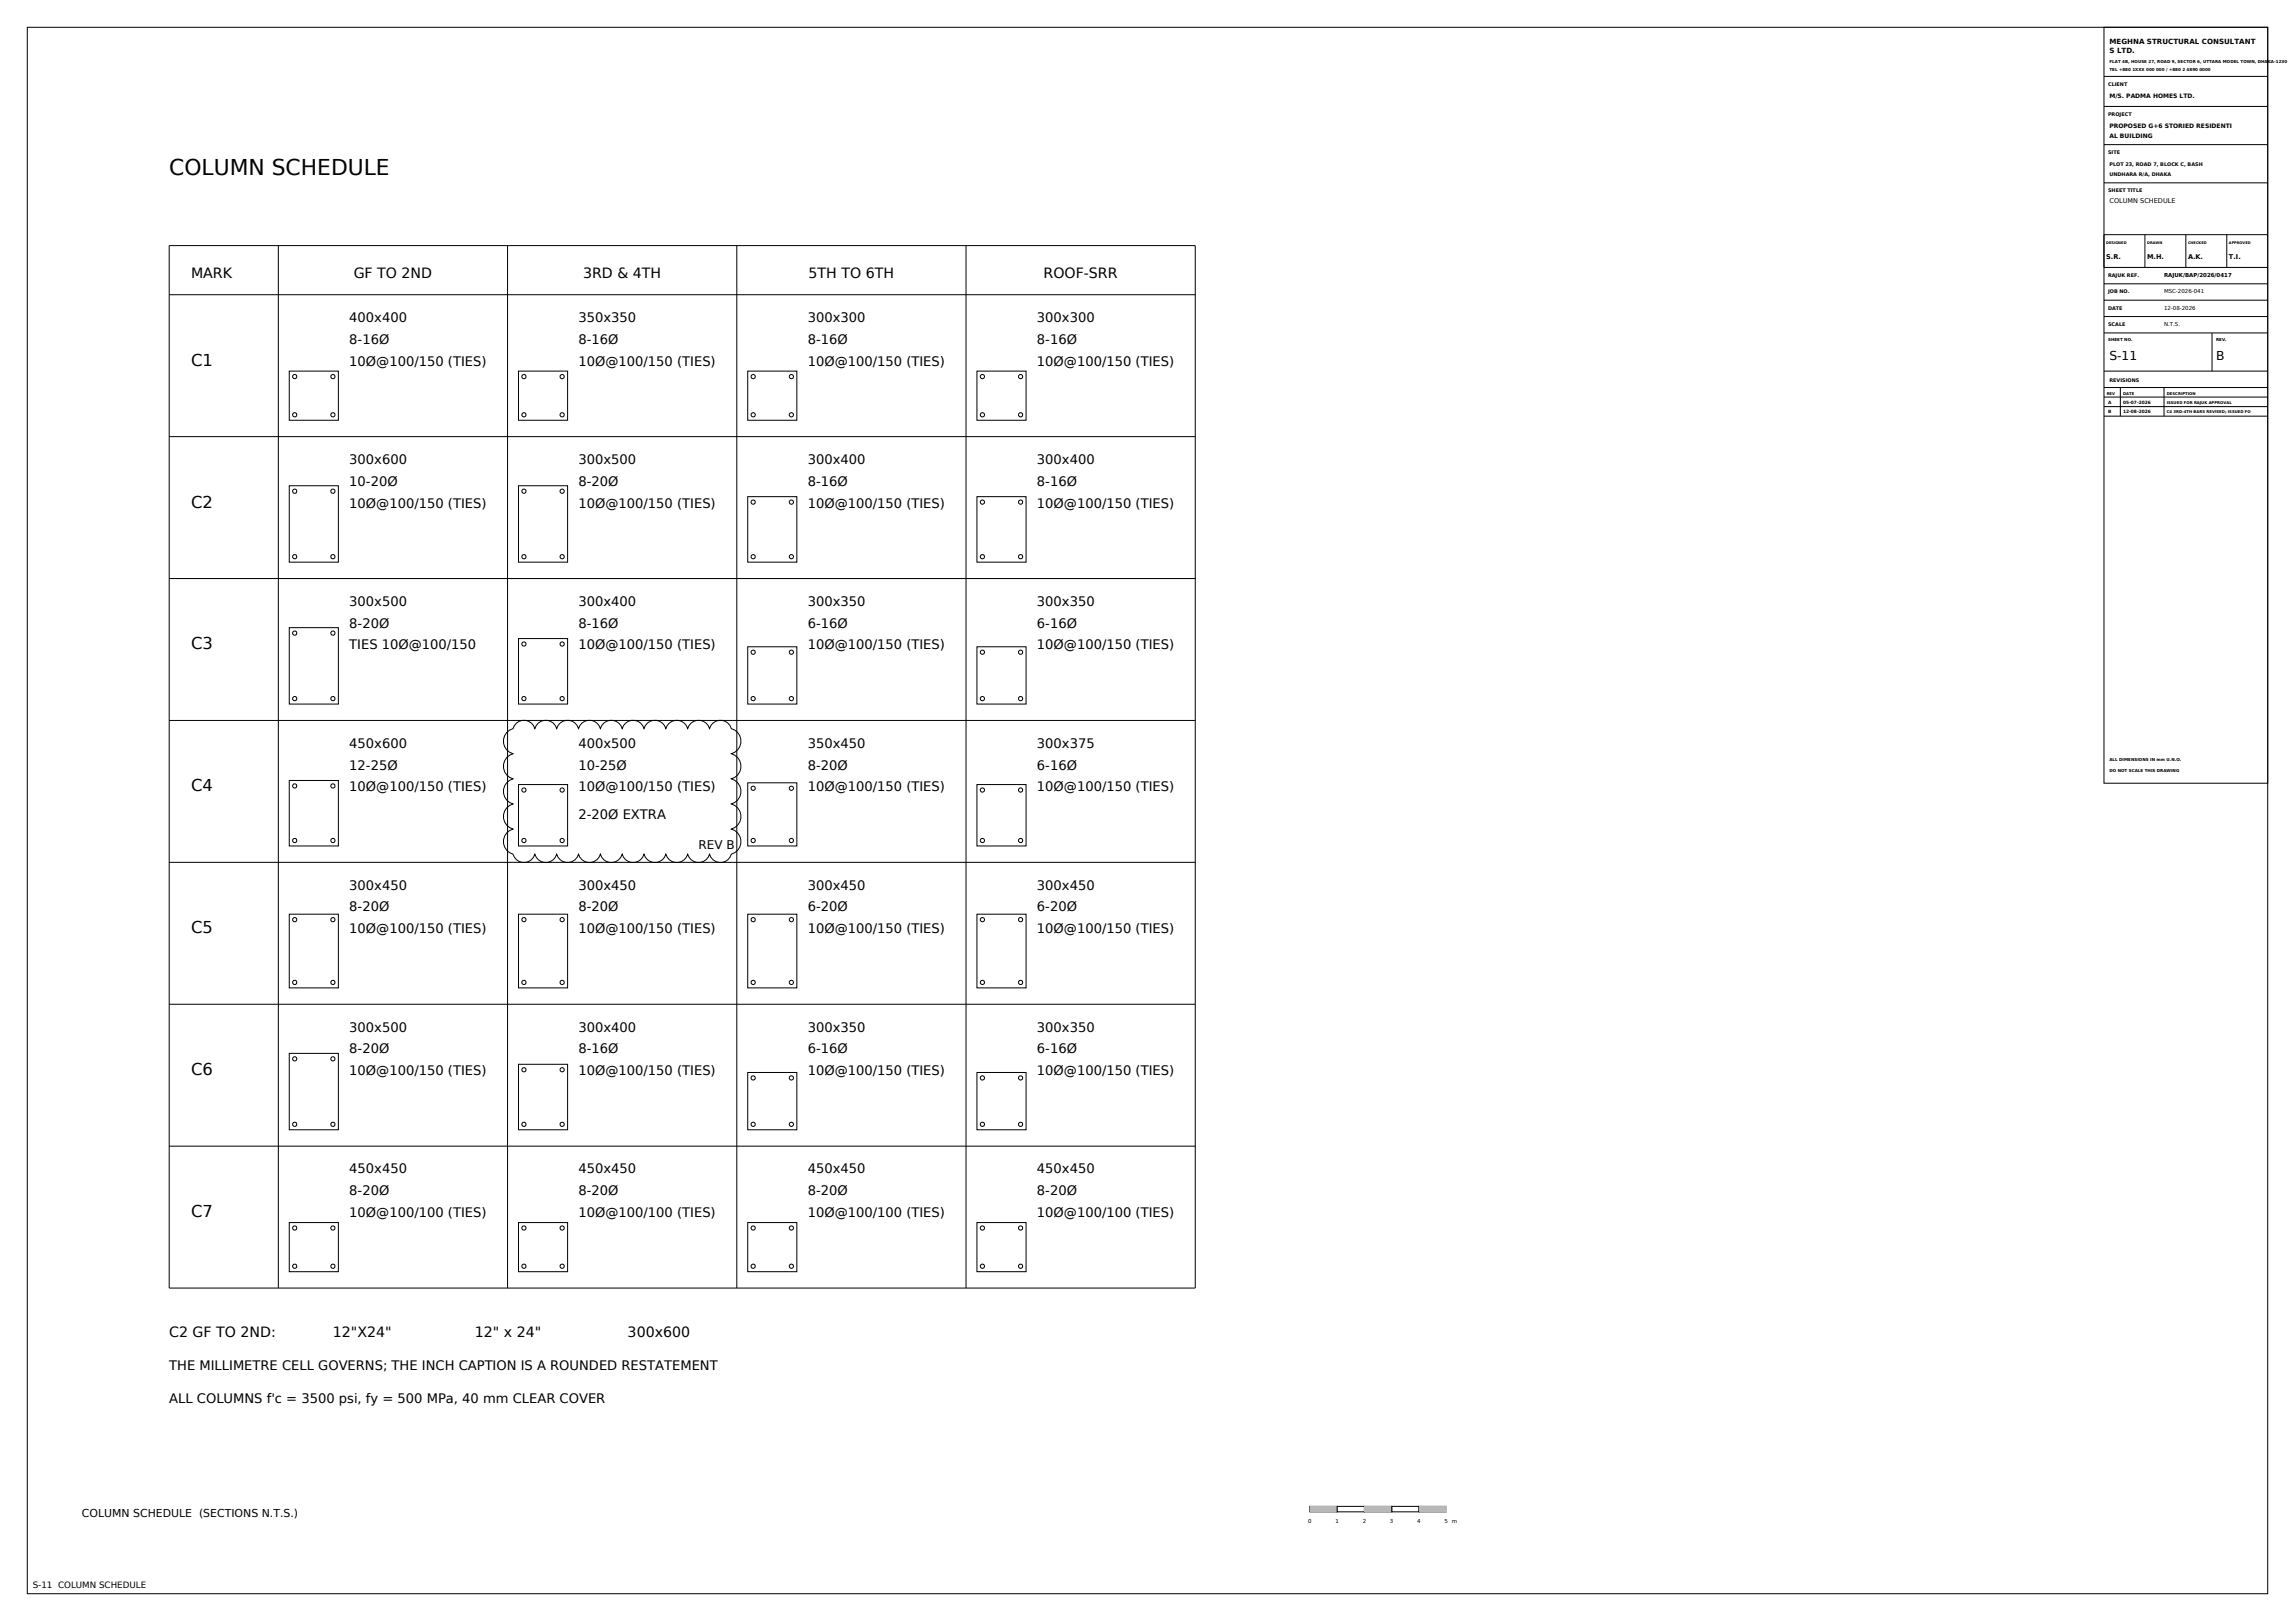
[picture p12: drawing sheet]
<svg xmlns="http://www.w3.org/2000/svg" width="841mm" height="594mm" viewBox="0 0 841 594" stroke-linecap="round" stroke-linejoin="round" font-family="sans-serif">
<defs><g id="words">
<text font-size="8" x="62" y="64">COLUMN SCHEDULE</text>
<g font-size="6">
<text x="70" y="134">C1</text>
<text x="70" y="186">C2</text>
<text x="70" y="238">C3</text>
<text x="70" y="290">C4</text>
<text x="70" y="342">C5</text>
<text x="70" y="394">C6</text>
<text x="70" y="446">C7</text>
</g>
<g font-size="5.2">
<text x="70" y="102">MARK</text>
<text x="129.6" y="102">GF TO 2ND</text>
<text x="213.7" y="102">3RD &amp; 4TH</text>
<text x="296.3" y="102">5TH TO 6TH</text>
<text x="382.4" y="102">ROOF-SRR</text>
<text x="62" y="490">C2 GF TO 2ND:</text>
<text x="122" y="490">12&quot;X24&quot;</text>
<text x="174" y="490">12&quot; x 24&quot;</text>
<text x="230" y="490">300x600</text>
</g>
<g font-size="4.8">
<text x="128" y="118">400x400</text>
<text x="212" y="118">350x350</text>
<text x="296" y="118">300x300</text>
<text x="380" y="118">300x300</text>
<text x="128" y="126">8-16Ø</text>
<text x="212" y="126">8-16Ø</text>
<text x="296" y="126">8-16Ø</text>
<text x="380" y="126">8-16Ø</text>
<text x="128" y="134">10Ø@100/150 (TIES)</text>
<text x="212" y="134">10Ø@100/150 (TIES)</text>
<text x="296" y="134">10Ø@100/150 (TIES)</text>
<text x="380" y="134">10Ø@100/150 (TIES)</text>
<text x="128" y="170">300x600</text>
<text x="212" y="170">300x500</text>
<text x="296" y="170">300x400</text>
<text x="380" y="170">300x400</text>
<text x="128" y="178">10-20Ø</text>
<text x="212" y="178">8-20Ø</text>
<text x="296" y="178">8-16Ø</text>
<text x="380" y="178">8-16Ø</text>
<text x="128" y="186">10Ø@100/150 (TIES)</text>
<text x="212" y="186">10Ø@100/150 (TIES)</text>
<text x="296" y="186">10Ø@100/150 (TIES)</text>
<text x="380" y="186">10Ø@100/150 (TIES)</text>
<text x="128" y="222">300x500</text>
<text x="212" y="222">300x400</text>
<text x="296" y="222">300x350</text>
<text x="380" y="222">300x350</text>
<text x="128" y="230">8-20Ø</text>
<text x="212" y="230">8-16Ø</text>
<text x="296" y="230">6-16Ø</text>
<text x="380" y="230">6-16Ø</text>
<text x="128" y="238">TIES 10Ø@100/150</text>
<text x="212" y="238">10Ø@100/150 (TIES)</text>
<text x="296" y="238">10Ø@100/150 (TIES)</text>
<text x="380" y="238">10Ø@100/150 (TIES)</text>
<text x="128" y="274">450x600</text>
<text x="212" y="274">400x500</text>
<text x="296" y="274">350x450</text>
<text x="380" y="274">300x375</text>
<text x="128" y="282">12-25Ø</text>
<text x="212" y="282">10-25Ø</text>
<text x="296" y="282">8-20Ø</text>
<text x="380" y="282">6-16Ø</text>
<text x="128" y="290">10Ø@100/150 (TIES)</text>
<text x="212" y="290">10Ø@100/150 (TIES)</text>
<text x="296" y="290">10Ø@100/150 (TIES)</text>
<text x="380" y="290">10Ø@100/150 (TIES)</text>
<text x="212" y="300">2-20Ø EXTRA</text>
<text x="128" y="326">300x450</text>
<text x="212" y="326">300x450</text>
<text x="296" y="326">300x450</text>
<text x="380" y="326">300x450</text>
<text x="128" y="334">8-20Ø</text>
<text x="212" y="334">8-20Ø</text>
<text x="296" y="334">6-20Ø</text>
<text x="380" y="334">6-20Ø</text>
<text x="128" y="342">10Ø@100/150 (TIES)</text>
<text x="212" y="342">10Ø@100/150 (TIES)</text>
<text x="296" y="342">10Ø@100/150 (TIES)</text>
<text x="380" y="342">10Ø@100/150 (TIES)</text>
<text x="128" y="378">300x500</text>
<text x="212" y="378">300x400</text>
<text x="296" y="378">300x350</text>
<text x="380" y="378">300x350</text>
<text x="128" y="386">8-20Ø</text>
<text x="212" y="386">8-16Ø</text>
<text x="296" y="386">6-16Ø</text>
<text x="380" y="386">6-16Ø</text>
<text x="128" y="394">10Ø@100/150 (TIES)</text>
<text x="212" y="394">10Ø@100/150 (TIES)</text>
<text x="296" y="394">10Ø@100/150 (TIES)</text>
<text x="380" y="394">10Ø@100/150 (TIES)</text>
<text x="128" y="430">450x450</text>
<text x="212" y="430">450x450</text>
<text x="296" y="430">450x450</text>
<text x="380" y="430">450x450</text>
<text x="128" y="438">8-20Ø</text>
<text x="212" y="438">8-20Ø</text>
<text x="296" y="438">8-20Ø</text>
<text x="380" y="438">8-20Ø</text>
<text x="128" y="446">10Ø@100/100 (TIES)</text>
<text x="212" y="446">10Ø@100/100 (TIES)</text>
<text x="296" y="446">10Ø@100/100 (TIES)</text>
<text x="380" y="446">10Ø@100/100 (TIES)</text>
<text x="62" y="502">THE MILLIMETRE CELL GOVERNS; THE INCH CAPTION IS A ROUNDED RESTATEMENT</text>
<text x="62" y="514">ALL COLUMNS f'c = 3500 psi, fy = 500 MPa, 40 mm CLEAR COVER</text>
</g>
<g font-size="4.5">
<text x="773" y="132">S-11</text>
<text x="812.1" y="132">B</text>
</g>
<text font-size="4.4" x="256" y="311">REV B</text>
<text font-size="4" x="30" y="556">COLUMN SCHEDULE (SECTIONS N.T.S.)</text>
<text font-size="3.2" x="12" y="582">S-11 COLUMN SCHEDULE</text>
<g font-size="2.6">
<text x="773" y="16">MEGHNA STRUCTURAL CONSULTANT</text>
<text x="773" y="19.5">S LTD.</text>
</g>
<g font-size="2.4">
<text x="773" y="74.5">COLUMN SCHEDULE</text>
<text x="771.8" y="95">S.R.</text>
<text x="786.8" y="95">M.H.</text>
<text x="801.8" y="95">A.K.</text>
<text x="816.8" y="95">T.I.</text>
</g>
<g font-size="2.2">
<text x="773" y="36">M/S. PADMA HOMES LTD.</text>
<text x="773" y="47">PROPOSED G+6 STORIED RESIDENTI</text>
<text x="773" y="50.5">AL BUILDING</text>
</g>
<g font-size="2">
<text x="793" y="101.5">RAJUK/BAP/2026/0417</text>
<text x="793" y="107.5">MSC-2026-041</text>
<text x="793" y="113.5">12-08-2026</text>
<text x="793" y="119.5">N.T.S.</text>
<text x="479.4" y="558">0</text>
<text x="489.4" y="558">1</text>
<text x="499.4" y="558">2</text>
<text x="509.4" y="558">3</text>
<text x="519.4" y="558">4</text>
<text x="529.4" y="558">5 m</text>
</g>
<g font-size="1.8">
<text x="772.5" y="31.5">CLIENT</text>
<text x="772.5" y="42.5">PROJECT</text>
<text x="772.5" y="56.5">SITE</text>
<text x="773" y="61">PLOT 23, ROAD 7, BLOCK C, BASH</text>
<text x="773" y="64.5">UNDHARA R/A, DHAKA</text>
<text x="772.5" y="70.5">SHEET TITLE</text>
<text x="772.5" y="101.5">RAJUK REF.</text>
<text x="772.5" y="107.5">JOB NO.</text>
<text x="772.5" y="113.5">DATE</text>
<text x="772.5" y="119.5">SCALE</text>
<text x="773" y="140">REVISIONS</text>
</g>
<g font-size="1.6">
<text x="772.5" y="148">A</text>
<text x="778" y="148">05-07-2026</text>
<text x="772.5" y="151.5">B</text>
<text x="778" y="151.5">12-08-2026</text>
</g>
<g font-size="1.5">
<text x="773" y="23">FLAT 4B, HOUSE 27, ROAD 9, SECTOR 6, UTTARA MODEL TOWN, DHAKA-1230</text>
<text x="773" y="26">TEL +880 1XXX 000 000 / +880 2 4890 0000</text>
<text x="772.5" y="125">SHEET NO.</text>
<text x="812.1" y="125">REV.</text>
<text x="773" y="279">ALL DIMENSIONS IN mm U.N.O.</text>
<text x="773" y="283">DO NOT SCALE THIS DRAWING</text>
</g>
<g font-size="1.4">
<text x="772" y="144.6">REV</text>
<text x="778" y="144.6">DATE</text>
<text x="794" y="144.6">DESCRIPTION</text>
<text x="794" y="148">ISSUED FOR RAJUK APPROVAL</text>
<text x="794" y="151.5">C4 3RD-4TH BARS REVISED; ISSUED FO</text>
</g>
<g font-size="1.3">
<text x="771.8" y="89.5">DESIGNED</text>
<text x="786.8" y="89.5">DRAWN</text>
<text x="801.8" y="89.5">CHECKED</text>
<text x="816.8" y="89.5">APPROVED</text>
</g>
</g></defs>
<g fill="none" stroke="#000" stroke-width=".37">
<path d="M10 10h821v574h-821zM771 10h60v277h-60zM771 28h60M771 39h60M771 53h60M771 67h60M786 86v12M801 86v12M816 86v12M831 86h-60v12h60M771 104h60M771 110h60"/>
<path d="M771 116h60M771 122h60M771 136h60M810.6 122v14M771 142h60M771 145.5h60M771 149h60M771 152.5h60M777 142v10.5M793 142v10.5M480 552h10v2h-10z"/>
</g>
<path d="M480 552h10v2h-10z" fill-rule="evenodd" fill="#b8b8b8"/>
<path d="M490 552h10v2h-10zM500 552h10v2h-10z" fill="none" stroke="#000" stroke-width=".37"/>
<path d="M500 552h10v2h-10z" fill-rule="evenodd" fill="#b8b8b8"/>
<path d="M510 552h10v2h-10zM520 552h10v2h-10z" fill="none" stroke="#000" stroke-width=".37"/>
<path d="M520 552h10v2h-10z" fill-rule="evenodd" fill="#b8b8b8"/>
<g fill="none" stroke="#000" stroke-width=".37">
<path d="M62 90h376v382h-376zM102 90v382M186 90v382M270 90v382M354 90v382M62 108h376M106 136h18v18h-18zM190 136h18v18h-18zM274 136h18v18h-18zM358 136h18v18h-18zM62 160h376M106 178h18v28h-18z"/>
<path d="M190 178h18v28h-18zM274 182h18v24h-18zM358 182h18v24h-18zM62 212h376M106 230h18v28h-18zM190 234h18v24h-18zM274 237h18v21h-18zM358 237h18v21h-18zM62 264h376M185.7 268.4l1-.9 1.3-.5a4.1 4.1 0 0 1 4-3.1 4.1 4.1 0 0 1 4 3.1 4.1 4.1 0 0 1 4-3.1 4.1 4.1 0 0 1 4 3.1 4.1 4.1 0 0 1 4-3.1 4.1 4.1 0 0 1 4 3.1 4.1 4.1 0 0 1 4-3.1 4.1 4.1 0 0 1 4 3.1 4.1 4.1 0 0 1 4-3.1 4.1 4.1 0 0 1 4 3.1 4.1 4.1 0 0 1 4-3.1 4.1 4.1 0 0 1 4 3.1 4.1 4.1 0 0 1 4-3.1 4.1 4.1 0 0 1 4 3.1 4.1 4.1 0 0 1 4-3.1 4.1 4.1 0 0 1 4 3.1 4.1 4.1 0 0 1 4-3.1 4.1 4.1 0 0 1 4 3.1 4.1 4.1 0 0 1 4-3.1 4.1 4.1 0 0 1 4 3.1 4.8 4.8 0 0 1 3.5 4.6 4.8 4.8 0 0 1-3.5 4.6 4.8 4.8 0 0 1 3.5 4.6 4.8 4.8 0 0 1-3.5 4.6 4.8 4.8 0 0 1 3.5 4.6 4.8 4.8 0 0 1-3.5 4.6 4.8 4.8 0 0 1 3.5 4.6 4.8 4.8 0 0 1-3.5 4.6 4.8 4.8 0 0 1 3.5 4.6 4.8 4.8 0 0 1-3.5 4.6 4.1 4.1 0 0 1-4 3.1 4.1 4.1 0 0 1-4-3.1 4.1 4.1 0 0 1-4 3.1 4.1 4.1 0 0 1-4-3.1 4.1 4.1 0 0 1-4 3.1 4.1 4.1 0 0 1-4-3.1 4.1 4.1 0 0 1-4 3.1 4.1 4.1 0 0 1-4-3.1 4.1 4.1 0 0 1-4 3.1 4.1 4.1 0 0 1-4-3.1 4.1 4.1 0 0 1-4 3.1 4.1 4.1 0 0 1-4-3.1 4.1 4.1 0 0 1-4 3.1 4.1 4.1 0 0 1-4-3.1 4.1 4.1 0 0 1-4 3.1 4.1 4.1 0 0 1-4-3.1 4.1 4.1 0 0 1-4 3.1 4.1 4.1 0 0 1-4-3.1 4.1 4.1 0 0 1-4 3.1 4.1 4.1 0 0 1-4-3.1 4.8 4.8 0 0 1-3.5-4.6 4.8 4.8 0 0 1 3.5-4.6 4.8 4.8 0 0 1-3.5-4.6 4.8 4.8 0 0 1 3.5-4.6 4.8 4.8 0 0 1-3.5-4.6 4.8 4.8 0 0 1 3.5-4.6 4.8 4.8 0 0 1-3.5-4.6 4.8 4.8 0 0 1 3.5-4.6 4.8 4.8 0 0 1-2.3-7.8zM106 286h18v24h-18zM190 287.5h18v22.5h-18z"/>
<path d="M274 286.9h18v23.1h-18zM358 287.5h18v22.5h-18zM62 316h376M106 335h18v27h-18zM190 335h18v27h-18zM274 335h18v27h-18zM358 335h18v27h-18zM62 368h376M106 386h18v28h-18zM190 390h18v24h-18zM274 393h18v21h-18zM358 393h18v21h-18z"/>
<path d="M62 420h376M106 448h18v18h-18zM190 448h18v18h-18zM274 448h18v18h-18zM358 448h18v18h-18z"/>
<circle cx="108" cy="138" r=".8"/>
<circle cx="122" cy="138" r=".8"/>
<circle cx="192" cy="138" r=".8"/>
<circle cx="206" cy="138" r=".8"/>
<circle cx="276" cy="138" r=".8"/>
<circle cx="290" cy="138" r=".8"/>
<circle cx="360" cy="138" r=".8"/>
<circle cx="374" cy="138" r=".8"/>
<circle cx="108" cy="152" r=".8"/>
<circle cx="122" cy="152" r=".8"/>
<circle cx="192" cy="152" r=".8"/>
<circle cx="206" cy="152" r=".8"/>
<circle cx="276" cy="152" r=".8"/>
<circle cx="290" cy="152" r=".8"/>
<circle cx="360" cy="152" r=".8"/>
<circle cx="374" cy="152" r=".8"/>
<circle cx="108" cy="180" r=".8"/>
<circle cx="122" cy="180" r=".8"/>
<circle cx="192" cy="180" r=".8"/>
<circle cx="206" cy="180" r=".8"/>
<circle cx="276" cy="184" r=".8"/>
<circle cx="290" cy="184" r=".8"/>
<circle cx="360" cy="184" r=".8"/>
<circle cx="374" cy="184" r=".8"/>
<circle cx="108" cy="204" r=".8"/>
<circle cx="122" cy="204" r=".8"/>
<circle cx="192" cy="204" r=".8"/>
<circle cx="206" cy="204" r=".8"/>
<circle cx="276" cy="204" r=".8"/>
<circle cx="290" cy="204" r=".8"/>
<circle cx="360" cy="204" r=".8"/>
<circle cx="374" cy="204" r=".8"/>
<circle cx="108" cy="232" r=".8"/>
<circle cx="122" cy="232" r=".8"/>
<circle cx="192" cy="236" r=".8"/>
<circle cx="206" cy="236" r=".8"/>
<circle cx="276" cy="239" r=".8"/>
<circle cx="290" cy="239" r=".8"/>
<circle cx="360" cy="239" r=".8"/>
<circle cx="374" cy="239" r=".8"/>
<circle cx="108" cy="256" r=".8"/>
<circle cx="122" cy="256" r=".8"/>
<circle cx="192" cy="256" r=".8"/>
<circle cx="206" cy="256" r=".8"/>
<circle cx="276" cy="256" r=".8"/>
<circle cx="290" cy="256" r=".8"/>
<circle cx="360" cy="256" r=".8"/>
<circle cx="374" cy="256" r=".8"/>
<circle cx="108" cy="288" r=".8"/>
<circle cx="122" cy="288" r=".8"/>
<circle cx="192" cy="289.5" r=".8"/>
<circle cx="206" cy="289.5" r=".8"/>
<circle cx="276" cy="288.9" r=".8"/>
<circle cx="290" cy="288.9" r=".8"/>
<circle cx="360" cy="289.5" r=".8"/>
<circle cx="374" cy="289.5" r=".8"/>
<circle cx="108" cy="308" r=".8"/>
<circle cx="122" cy="308" r=".8"/>
<circle cx="192" cy="308" r=".8"/>
<circle cx="206" cy="308" r=".8"/>
<circle cx="276" cy="308" r=".8"/>
<circle cx="290" cy="308" r=".8"/>
<circle cx="360" cy="308" r=".8"/>
<circle cx="374" cy="308" r=".8"/>
<circle cx="108" cy="337" r=".8"/>
<circle cx="122" cy="337" r=".8"/>
<circle cx="192" cy="337" r=".8"/>
<circle cx="206" cy="337" r=".8"/>
<circle cx="276" cy="337" r=".8"/>
<circle cx="290" cy="337" r=".8"/>
<circle cx="360" cy="337" r=".8"/>
<circle cx="374" cy="337" r=".8"/>
<circle cx="108" cy="360" r=".8"/>
<circle cx="122" cy="360" r=".8"/>
<circle cx="192" cy="360" r=".8"/>
<circle cx="206" cy="360" r=".8"/>
<circle cx="276" cy="360" r=".8"/>
<circle cx="290" cy="360" r=".8"/>
<circle cx="360" cy="360" r=".8"/>
<circle cx="374" cy="360" r=".8"/>
<circle cx="108" cy="388" r=".8"/>
<circle cx="122" cy="388" r=".8"/>
<circle cx="192" cy="392" r=".8"/>
<circle cx="206" cy="392" r=".8"/>
<circle cx="276" cy="395" r=".8"/>
<circle cx="290" cy="395" r=".8"/>
<circle cx="360" cy="395" r=".8"/>
<circle cx="374" cy="395" r=".8"/>
<circle cx="108" cy="412" r=".8"/>
<circle cx="122" cy="412" r=".8"/>
<circle cx="192" cy="412" r=".8"/>
<circle cx="206" cy="412" r=".8"/>
<circle cx="276" cy="412" r=".8"/>
<circle cx="290" cy="412" r=".8"/>
<circle cx="360" cy="412" r=".8"/>
<circle cx="374" cy="412" r=".8"/>
<circle cx="108" cy="450" r=".8"/>
<circle cx="122" cy="450" r=".8"/>
<circle cx="192" cy="450" r=".8"/>
<circle cx="206" cy="450" r=".8"/>
<circle cx="276" cy="450" r=".8"/>
<circle cx="290" cy="450" r=".8"/>
<circle cx="360" cy="450" r=".8"/>
<circle cx="374" cy="450" r=".8"/>
<circle cx="108" cy="464" r=".8"/>
<circle cx="122" cy="464" r=".8"/>
<circle cx="192" cy="464" r=".8"/>
<circle cx="206" cy="464" r=".8"/>
<circle cx="276" cy="464" r=".8"/>
<circle cx="290" cy="464" r=".8"/>
<circle cx="360" cy="464" r=".8"/>
<circle cx="374" cy="464" r=".8"/>
</g>
<use href="#words"/>
</svg>
